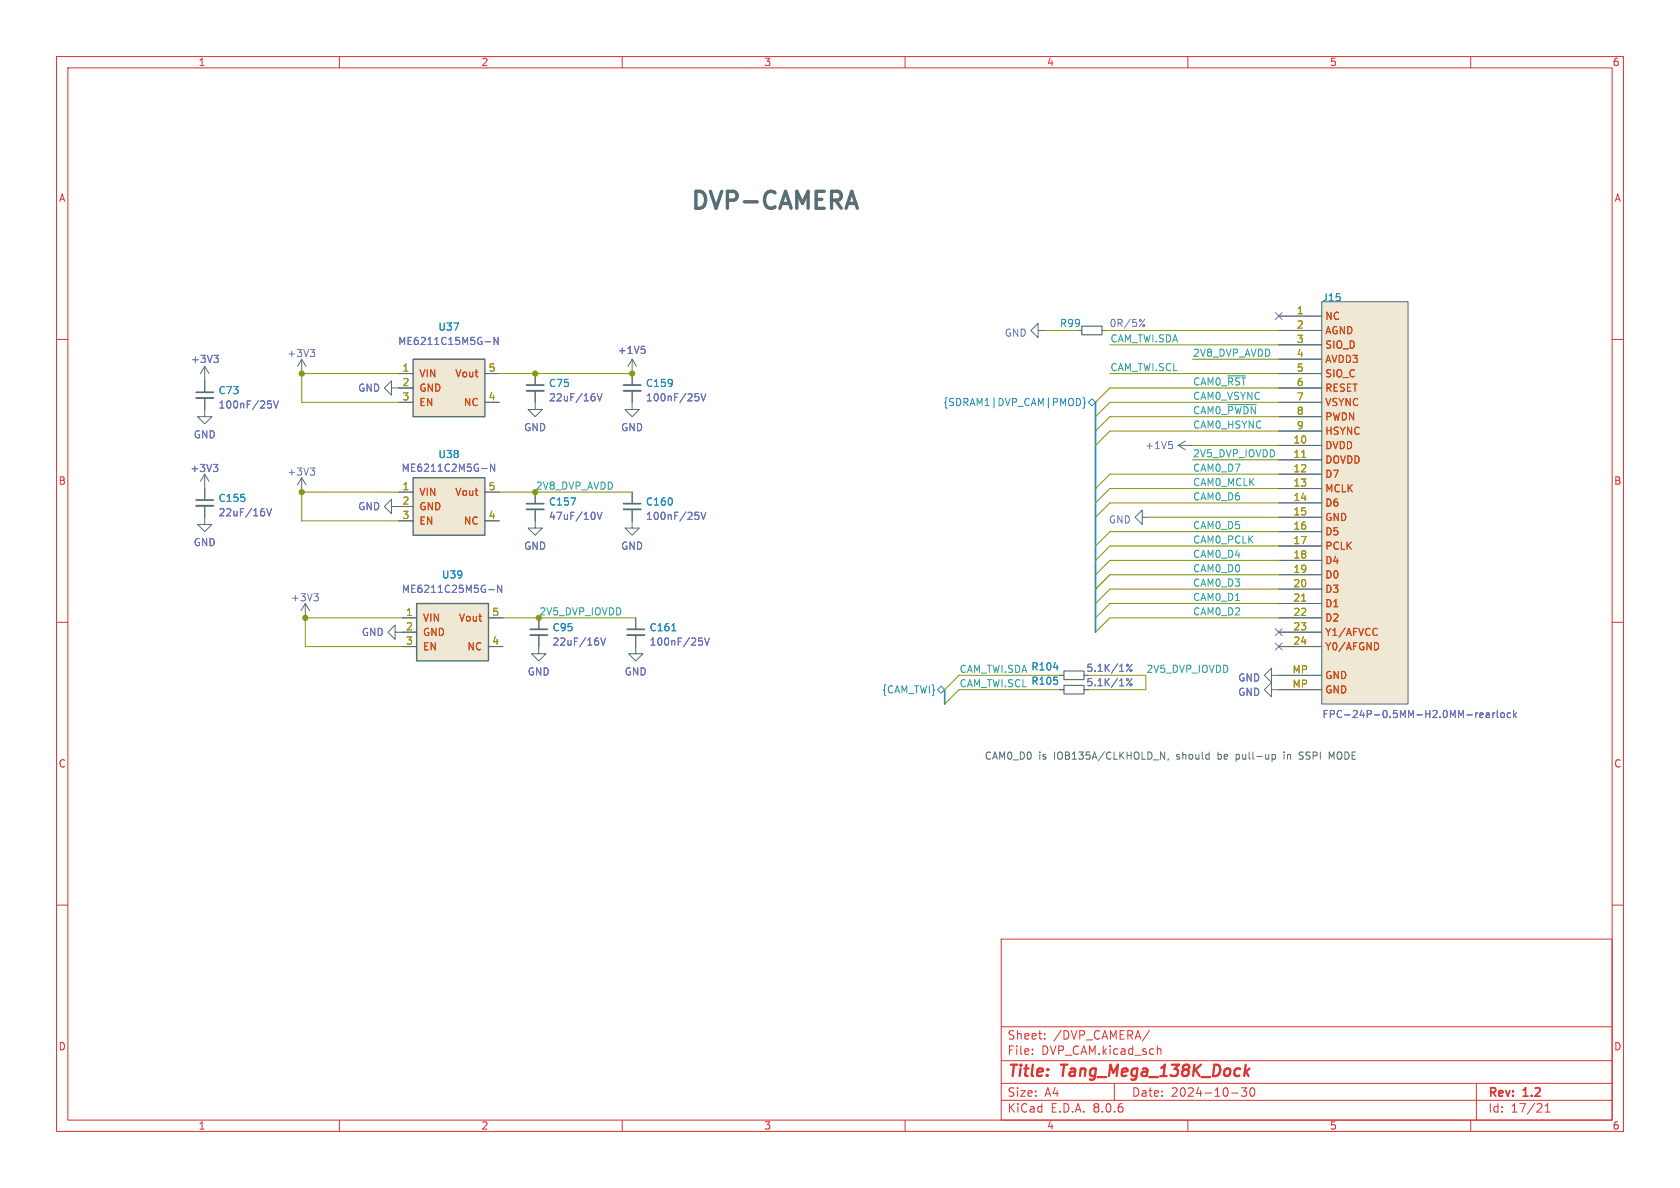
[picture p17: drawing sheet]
<svg xmlns="http://www.w3.org/2000/svg" width="297mm" height="210mm" viewBox="0 0 297 210" stroke-linecap="round" stroke-linejoin="round" font-family="sans-serif">
<defs><g id="words">
<text font-size="4.2" fill="#586e75" x="121.9" y="37.2">DVP-CAMERA</text>
<g font-size="2.8" fill="#dc322f">
<text x="178" y="190.9">Title:</text>
<text x="187.7" y="190.9">Tang_Mega_138K_Dock</text>
</g>
<g font-size="2.1" fill="#dc322f">
<text x="178" y="184">Sheet:</text>
<text x="186.2" y="184">/DVP_CAMERA/</text>
<text x="178" y="186.7">File:</text>
<text x="184.1" y="186.7">DVP_CAM.kicad_sch</text>
<text x="178" y="196.9">KiCad</text>
<text x="178" y="194.1">Size:</text>
<text x="184.7" y="194.1">A4</text>
<text x="185.7" y="196.9">E.D.A.</text>
<text x="193.3" y="196.9">8.0.6</text>
<text x="200" y="194.1">Date:</text>
<text x="207" y="194.1">2024-10-30</text>
<text x="263" y="194.3">Rev:</text>
<text x="263" y="196.9">Id:</text>
<text x="267.1" y="196.9">17/21</text>
<text x="269.4" y="194.3">1.2</text>
</g>
<g font-size="1.8" fill="#dc322f">
<text x="35" y="11.9">1</text>
<text x="85" y="11.9">2</text>
<text x="135" y="11.9">3</text>
<text x="185" y="11.9">4</text>
<text x="235" y="11.9">5</text>
<text x="285" y="11.9">6</text>
<text x="10.3" y="35.9">A</text>
<text x="285.3" y="35.9">A</text>
<text x="10.3" y="85.9">B</text>
<text x="285.3" y="85.9">B</text>
<text x="10.3" y="135.9">C</text>
<text x="285.3" y="135.9">C</text>
<text x="10.3" y="185.9">D</text>
<text x="285.3" y="185.9">D</text>
<text x="35" y="199.9">1</text>
<text x="85" y="199.9">2</text>
<text x="135" y="199.9">3</text>
<text x="185" y="199.9">4</text>
<text x="235" y="199.9">5</text>
<text x="285" y="199.9">6</text>
</g>
<g font-size="1.8" fill="#268bd2">
<text x="233.7" y="53.5">J15</text>
<text x="77.4" y="58.6">U37</text>
<text x="187.3" y="58">R99</text>
<text x="38.5" y="69.9">C73</text>
<text x="96.9" y="68.6">C75</text>
<text x="114.1" y="68.6">C159</text>
<text x="166.7" y="72">{SDRAM1|DVP_CAM|PMOD}</text>
<text x="77.4" y="81.2">U38</text>
<text x="38.5" y="88.9">C155</text>
<text x="96.9" y="89.6">C157</text>
<text x="114.1" y="89.6">C160</text>
<text x="78" y="102.5">U39</text>
<text x="97.6" y="111.8">C95</text>
<text x="114.7" y="111.8">C161</text>
<text x="182.2" y="118.7">R104</text>
<text x="155.8" y="122.8">{CAM_TWI}</text>
<text x="182.2" y="121.3">R105</text>
</g>
<g font-size="1.8" fill="#6c71c4">
<text x="177.5" y="59.7">GND</text>
<text x="196.1" y="58">0R/5%</text>
<text x="33.7" y="64.4">+3V3</text>
<text x="50.7" y="63.3">+3V3</text>
<text x="70.3" y="61.2">ME6211C15M5G-N</text>
<text x="109.1" y="62.8">+1V5</text>
<text x="63.2" y="69.4">GND</text>
<text x="96.9" y="71.2">22uF/16V</text>
<text x="114.1" y="71.2">100nF/25V</text>
<text x="34.2" y="77.7">GND</text>
<text x="38.5" y="72.4">100nF/25V</text>
<text x="92.6" y="76.4">GND</text>
<text x="109.7" y="76.4">GND</text>
<text x="33.6" y="83.6">+3V3</text>
<text x="70.9" y="83.6">ME6211C2M5G-N</text>
<text x="202.4" y="79.6">+1V5</text>
<text x="50.7" y="84.3">+3V3</text>
<text x="38.5" y="91.5">22uF/16V</text>
<text x="63.2" y="90.4">GND</text>
<text x="96.9" y="92.1">47uF/10V</text>
<text x="114.1" y="92.1">100nF/25V</text>
<text x="195.9" y="92.7">GND</text>
<text x="34.1" y="96.7">GND</text>
<text x="92.6" y="97.4">GND</text>
<text x="109.7" y="97.4">GND</text>
<text x="51.3" y="106.5">+3V3</text>
<text x="70.9" y="105">ME6211C25M5G-N</text>
<text x="63.9" y="112.6">GND</text>
<text x="93.2" y="119.6">GND</text>
<text x="97.6" y="114.3">22uF/16V</text>
<text x="110.3" y="119.6">GND</text>
<text x="114.7" y="114.3">100nF/25V</text>
<text x="218.8" y="123.2">GND</text>
<text x="218.8" y="120.7">GND</text>
<text x="233.7" y="127.1">FPC-24P-0.5MM-H2.0MM-rearlock</text>
</g>
<g font-size="1.8" fill="#b58900">
<text x="229.2" y="55.6">1</text>
<text x="229.2" y="58.2">2</text>
<text x="71" y="65.8">1</text>
<text x="86.3" y="65.8">5</text>
<text x="229.2" y="60.7">3</text>
<text x="229.2" y="63.2">4</text>
<text x="229.2" y="65.8">5</text>
<text x="71" y="68.3">2</text>
<text x="71" y="70.9">3</text>
<text x="86.3" y="70.9">4</text>
<text x="229.2" y="68.3">6</text>
<text x="229.2" y="70.9">7</text>
<text x="229.2" y="73.4">8</text>
<text x="229.2" y="75.9">9</text>
<text x="228.6" y="78.5">10</text>
<text x="228.6" y="81">11</text>
<text x="228.6" y="83.6">12</text>
<text x="71" y="86.7">1</text>
<text x="71" y="89.3">2</text>
<text x="86.3" y="86.7">5</text>
<text x="228.6" y="86.1">13</text>
<text x="228.6" y="88.6">14</text>
<text x="71" y="91.8">3</text>
<text x="86.3" y="91.8">4</text>
<text x="228.6" y="91.2">15</text>
<text x="228.6" y="93.7">16</text>
<text x="228.6" y="96.3">17</text>
<text x="228.6" y="98.8">18</text>
<text x="228.6" y="101.3">19</text>
<text x="228.6" y="103.9">20</text>
<text x="228.6" y="106.4">21</text>
<text x="71.7" y="109">1</text>
<text x="71.7" y="111.5">2</text>
<text x="86.9" y="109">5</text>
<text x="228.6" y="109">22</text>
<text x="228.6" y="111.5">23</text>
<text x="71.7" y="114">3</text>
<text x="86.9" y="114">4</text>
<text x="228.4" y="119.1">MP</text>
<text x="228.6" y="114">24</text>
<text x="228.4" y="121.7">MP</text>
</g>
<g font-size="1.8" fill="#cb4b16">
<text x="234.2" y="56.7">NC</text>
<text x="234.2" y="59.3">AGND</text>
<text x="234.2" y="61.8">SIO_D</text>
<text x="234.2" y="64.4">AVDD3</text>
<text x="74" y="66.9">VIN</text>
<text x="74" y="69.4">GND</text>
<text x="74" y="72">EN</text>
<text x="80.4" y="66.9">Vout</text>
<text x="81.9" y="72">NC</text>
<text x="234.2" y="66.9">SIO_C</text>
<text x="234.2" y="69.4">RESET</text>
<text x="234.2" y="72">VSYNC</text>
<text x="234.2" y="74.5">PWDN</text>
<text x="234.2" y="77.1">HSYNC</text>
<text x="234.2" y="79.6">DVDD</text>
<text x="234.2" y="82.1">DOVDD</text>
<text x="74" y="87.9">VIN</text>
<text x="80.4" y="87.9">Vout</text>
<text x="234.2" y="84.7">D7</text>
<text x="234.2" y="87.2">MCLK</text>
<text x="234.2" y="89.8">D6</text>
<text x="74" y="90.4">GND</text>
<text x="74" y="92.9">EN</text>
<text x="81.9" y="92.9">NC</text>
<text x="234.2" y="92.3">GND</text>
<text x="234.2" y="94.8">D5</text>
<text x="234.2" y="97.4">PCLK</text>
<text x="234.2" y="99.9">D4</text>
<text x="234.2" y="102.5">D0</text>
<text x="234.2" y="105">D3</text>
<text x="234.2" y="107.5">D1</text>
<text x="74.7" y="110.1">VIN</text>
<text x="74.7" y="112.6">GND</text>
<text x="81" y="110.1">Vout</text>
<text x="234.2" y="110.1">D2</text>
<text x="234.2" y="112.6">Y1/AFVCC</text>
<text x="74.7" y="115.2">EN</text>
<text x="82.5" y="115.2">NC</text>
<text x="234.2" y="115.2">Y0/AFGND</text>
<text x="234.2" y="122.8">GND</text>
<text x="234.2" y="120.2">GND</text>
</g>
<g font-size="1.8" fill="#2aa198">
<text x="196.2" y="65.7">CAM_TWI.SCL</text>
<text x="196.2" y="60.6">CAM_TWI.SDA</text>
<text x="210.8" y="63.2">2V8_DVP_AVDD</text>
<text x="210.8" y="70.8">CAM0_VSYNC</text>
<text x="210.8" y="68.2">CAM0_~{RST}</text>
<text x="210.8" y="73.3">CAM0_~{PWDN}</text>
<text x="210.8" y="75.9">CAM0_HSYNC</text>
<text x="210.8" y="83.5">CAM0_D7</text>
<text x="210.8" y="80.9">2V5_DVP_IOVDD</text>
<text x="210.8" y="86">CAM0_MCLK</text>
<text x="210.8" y="88.6">CAM0_D6</text>
<text x="210.8" y="93.6">CAM0_D5</text>
<text x="210.8" y="101.3">CAM0_D0</text>
<text x="210.8" y="96.2">CAM0_PCLK</text>
<text x="210.8" y="98.7">CAM0_D4</text>
<text x="210.8" y="106.3">CAM0_D1</text>
<text x="210.8" y="103.8">CAM0_D3</text>
<text x="210.8" y="108.9">CAM0_D2</text>
<text x="169.5" y="119">CAM_TWI.SDA R104</text>
<text x="202.6" y="119">2V5_DVP_IOVDD</text>
<text x="169.5" y="121.6">CAM_TWI.SCL R105</text>
</g>
<g font-size="1.8" fill="#859900">
<text x="94.6" y="86.6">2V8_DVP_AVDD</text>
<text x="95.2" y="108.9">2V5_DVP_IOVDD</text>
</g>
<g font-size="1.8" fill="#586e75">
<text x="192" y="119">5.1K/1%</text>
<text x="192" y="121.5">5.1K/1%</text>
<text x="174" y="134.4">CAM0_D0</text>
<text x="183.6" y="134.4">is</text>
<text x="186.4" y="134.4">IOB135A/CLKHOLD_N,</text>
<text x="208.3" y="134.4">should</text>
<text x="215.7" y="134.4">be</text>
<text x="219.2" y="134.4">pull-up</text>
<text x="227.8" y="134.4">in</text>
<text x="230.7" y="134.4">SSPI</text>
<text x="236.2" y="134.4">MODE</text>
</g>
</g></defs>
<g fill="none" stroke="#dc322f" stroke-width=".18">
<path d="M10 10h277v190h-277zM12 12h273v186h-273zM60 10v2M110 10v2M160 10v2M210 10v2M260 10v2M10 60h2M285 60h2M10 110h2M285 110h2M10 160h2"/>
<path d="M285 160h2M177 166h108v32h-108zM60 198v2M110 198v2M160 198v2M177 194.5h108M177 191.5h108M177 187.5h108M177 181.5h108M182.5 186.3v.1M182.5 185.5v.1M184.7 183.6v.1"/>
<path d="M184.7 182.8v.1M197 191.5v3M203.2 182.1l-1.2 2M204.6 185.5l.2-.1 .4 .1v.9M210 198v2M217.7 193.2h1.2M220.4 192.3l-.5 .6 .4 .1v.7l-.2 .1h-.4l-.2-.1M221.2 192.4l.1-.1a.81 .81 0 0 1 .6 .6 .81 .81 0 0 1-.3 .8l-.1 .1a.81 .81 0 0 1-.6-.6 .81 .81 0 0 1 .3-.8zM260 198v2M261 191.5v6.5M273.2 196.6h.8M273.2 195.5l.4-.4v1.5"/>
</g>
<path d="M220.9 188.9l-.9 .7" fill="none" stroke="#dc322f" stroke-width=".4"/>
<path d="M110.2 69.1h3.1M110.2 90h3.1M93.7 112.3h3.1M110.9 112.3h3" fill="none" stroke="#586e75" stroke-width=".33"/>
<path d="M110.2 68.1h3.1M110.2 89h3.1M93.7 111.3h3.1M110.9 111.3h3" fill="none" stroke="#586e75" stroke-width=".3"/>
<g fill="none" stroke="#586e75" stroke-width=".18">
<path d="M183.5 58.4v-1.2l-1.3 1.2 1.3 1.3v-1.3h1.3M36.2 72.4v1.3h-1.3l1.3 1.2 1.3-1.2h-1.3M36.2 64.8v2.5M36.2 64.8l-.8 1.2M36.2 64.8l.8 1.2M111.8 66v2.1M111.8 69.1v2M36.2 91.4v1.3h-1.3l1.3 1.3 1.3-1.3h-1.3M36.2 83.8l-.8 1.3M36.2 83.8v2.6M36.2 83.8l.8 1.3M111.8 87v2"/>
<path d="M111.8 90v2.1M95.2 109.2v2.1M95.2 112.3v2M112.4 109.2v2.1M112.4 112.3v2M224.8 121.9v-1.2l-1.3 1.2 1.3 1.3v-1.3h1.3"/>
</g>
<g fill="none" stroke="#6c71c4" stroke-width=".18">
<path d="M37.8 62.8h.8l-.4 .5M38.4 63.3l.2 .2v.3l-.2 .3M122.9 69.6h.6M123.3 70.1l.3 .2v.3l-.3 .3M123.9 69.6l.5 1.3 .4-1.3M37.7 82.1h.8l-.4 .5M38.3 82.6l.2 .2v.3l-.2 .3M122.9 90.6h.6M123.3 91l.3 .3v.3l-.3 .2M123.9 90.6l.5 1.2 .4-1.2M105.8 113.4v.5M106.2 112.8l.4 1.2 .5-1.2"/>
<path d="M123.5 112.8h.6M124 113.3l.2 .2v.3l-.2 .2M124.6 112.8l.4 1.2 .4-1.2"/>
</g>
<path d="M118.8 111.5h.7" fill="none" stroke="#268bd2" stroke-width=".18"/>
<path d="M73 63.5h12.7v10.2h-12.7z" fill="#eee8d5"/>
<path d="M73 63.5h12.7v10.2h-12.7z" fill="none" stroke="#586e75" stroke-width=".25"/>
<g fill="none" stroke="#586e75" stroke-width=".18">
<path d="M190.5 58.4h.8M194.8 58.4h.8M36.2 67.3v2M36.2 70.4v2M69.2 68.6v1.3l-1.3-1.3 1.3-1.3v1.3h3.8M70.5 66h2.5M70.5 71.1h2.5M85.7 66h2.6M85.7 71.1h2.6M94.6 90v3.3h-1.3l1.3 1.3 1.3-1.3h-1.3M94.6 87v2M69.8 111.8v1.2l-1.2-1.2 1.2-1.3v1.3h1.3"/>
<path d="M95.2 114.3v1.3h-1.2l1.2 1.2 1.3-1.2h-1.3M112.4 114.3v1.3h-1.3l1.3 1.2 1.3-1.2h-1.3"/>
</g>
<g fill="none" stroke="#6c71c4" stroke-width=".18">
<path d="M88.1 59.6v1.3l-.8-1.3v1.3M202.4 56.5l-1 1.2M47.3 70.9h.6M47.8 71.4l.2 .2v.3l-.2 .2M48.4 70.9l.4 1.2 .4-1.2M85.8 60.4h.9M105.2 90.8v.8M105.6 90.6l.4 1.2 .4-1.2"/>
<circle cx="202.2" cy="57.6" r=".18"/>
</g>
<path d="M34.7 70.4h3M93.1 90h3" fill="none" stroke="#586e75" stroke-width=".33"/>
<path d="M34.7 69.3h3M93.1 89h3" fill="none" stroke="#586e75" stroke-width=".3"/>
<path d="M100.9 88h.9l-.6 1.3" fill="none" stroke="#268bd2" stroke-width=".18"/>
<path d="M191.3 57.7h3.5v1.5h-3.5z" fill="none" stroke="#586e75" stroke-width=".2"/>
<path d="M73.7 106.7h12.7v10.1h-12.7z" fill="#eee8d5"/>
<path d="M73.7 106.7h12.7v10.1h-12.7z" fill="none" stroke="#586e75" stroke-width=".25"/>
<g fill="none" stroke="#586e75" stroke-width=".18">
<path d="M53.3 63.5v2.5M53.3 63.5l-.7 1.3M53.3 63.5l.8 1.3M94.6 69.1v3.3h-1.3l1.3 1.3 1.3-1.3h-1.3M94.6 66v2.1M111.8 71.1v1.3h-1.3l1.3 1.3 1.2-1.3h-1.2M111.8 66h.1M111.8 63.5l-.8 1.3M111.8 63.5v2.5M111.8 63.5l.7 1.3M36.2 86.4v2M36.2 89.4v2"/>
<path d="M53.3 84.5l-.7 1.2M53.3 84.5v2.5M53.3 84.5l.8 1.2M69.2 89.5v1.3l-1.3-1.3 1.3-1.2v1.2h1.3M201.9 91.4v-1.2l-1.2 1.2 1.2 1.3v-1.3h1.3M54 106.7l-.8 1.3M54 106.7v2.5M54 106.7l.7 1.3M71.1 109.2h2.6M71.1 111.8h2.6M71.1 114.3h2.6M86.4 109.2h2.5"/>
<path d="M86.4 114.3h2.5M187.3 119.4h.8M187.3 121.9h.8"/>
</g>
<g fill="none" stroke="#6c71c4" stroke-width=".18">
<path d="M54.9 61.8h.7l-.4 .5M55.4 62.3l.2 .2v.3l-.2 .2M105.2 70.2v.5M105.6 69.6l.4 1.3 .4-1.3M113.4 61.2h.6M113.8 61.7l.3 .2v.3l-.3 .3M46.7 90.5v.6M47.2 89.9l.4 1.3 .4-1.3M54.9 82.7h.7l-.4 .5M55.4 83.2l.2 .3v.3l-.2 .2M55.5 105h.8l-.5 .4M56 105.4l.3 .3v.3l-.3 .2"/>
<path d="M86.4 104.2h1M88.7 103.4v1.3l-.7-1.3v1.3M200.1 120l-1 1.2M200.1 117.4l-1 1.3"/>
<circle cx="199.3" cy="117.6" r=".18"/>
<circle cx="199.9" cy="118.5" r=".18"/>
<circle cx="199.3" cy="120.1" r=".18"/>
<circle cx="199.9" cy="121.1" r=".18"/>
</g>
<path d="M93.1 69.1h3M34.7 89.4h3" fill="none" stroke="#586e75" stroke-width=".33"/>
<path d="M93.1 68.1h3M34.7 88.4h3" fill="none" stroke="#586e75" stroke-width=".3"/>
<path d="M188.1 118.6h3.5v1.5h-3.5zM188.1 121.2h3.5v1.5h-3.5z" fill="none" stroke="#586e75" stroke-width=".2"/>
<path d="M186.3 118h.8" fill="none" stroke="#268bd2" stroke-width=".18"/>
<path d="M73 84.5h12.7v10.1h-12.7z" fill="#eee8d5"/>
<path d="M73 84.5h12.7v10.1h-12.7z" fill="none" stroke="#586e75" stroke-width=".25"/>
<path d="M208.3 78.7l1.2 .8M208.3 78.7h2.5M209.5 78l-1.2 .7M210.8 78.7h.1M70.5 87h2.5M70.5 89.5h2.5M70.5 92.1h2.5M85.7 87h2.6M85.7 92.1h2.6M111.8 92.1v1.2h-1.3l1.3 1.3 1.2-1.3h-1.2" fill="none" stroke="#586e75" stroke-width=".18"/>
<path d="M206.6 78h.6M207 78.5l.3 .3v.3l-.3 .2M85.2 82.8h.9M87.4 82v1.3l-.7-1.3v1.3" fill="none" stroke="#6c71c4" stroke-width=".18"/>
<path d="M233.7 53.3h15.2v71.2h-15.2z" fill="#eee8d5"/>
<g fill="none" stroke="#586e75" stroke-width=".18">
<path d="M226.1 55.9h7.6M226.1 58.4h7.6M233.7 53.3h15.2v71.2h-15.2zM36.2 67.3v2M36.2 70.4v2M70.5 66h2.5M70.5 68.6h2.5M70.5 71.1h2.5M85.7 66h2.6M85.7 71.1h2.6M94.6 66v2.1M94.6 69.1v2"/>
<path d="M111.8 66h.1M111.8 66v2.1M111.8 69.1v2M226.1 78.7h7.6M226.1 61h7.6M226.1 63.5h7.6M226.1 66h7.6M226.1 68.6h7.6M226.1 71.1h7.6M226.1 73.7h7.6M226.1 76.2h7.6M36.2 86.4v2"/>
<path d="M36.2 89.4v2M70.5 87h2.5M70.5 89.5h2.5M70.5 92.1h2.5M85.7 87h2.6M85.7 92.1h2.6M94.6 87v2M94.6 90v2.1M111.8 87v2M111.8 90v2.1M226.1 81.3h7.6M226.1 83.8h7.6"/>
<path d="M226.1 86.4h7.6M226.1 88.9h7.6M226.1 91.4h7.6M226.1 94h7.6M226.1 96.5h7.6M226.1 99.1h7.6M71.1 109.2h2.6M71.1 111.8h2.6M71.1 114.3h2.6M86.4 109.2h2.5M86.4 114.3h2.5M95.2 109.2v2.1"/>
<path d="M95.2 112.3v2M112.4 109.2v2.1M112.4 112.3v2M187.3 119.4h.8M224.8 119.4v-1.3l-1.3 1.3 1.3 1.3v-1.3h8.9M226.1 101.6h7.6M226.1 104.1h7.6M226.1 106.7h7.6M226.1 109.2h7.6M226.1 111.8h7.6M226.1 114.3h7.6M187.3 121.9h.8"/>
<path d="M205.2 132.9l.7 1.3v-1.3M206.6 134.1l-.2 .3M218.5 133.4v1.2M218.5 134.1l.2 .1M218.7 133.4h-.2M225 133.4h.3l.2 .2-.1 .5-.4 .1M226.1 121.9h7.6M227 132.9v.2M227 133.4v.8M229.7 134.1h.6M229.7 133.3l.1 .2 .5 .2M230.4 133l-.5-.1-.2 .3"/>
<path d="M235 132.9l.4 .9 .4-.9"/>
</g>
<path d="M230.1 80.9h.7M230.1 106.3h.7" fill="none" stroke="#b58900" stroke-width=".18"/>
<path d="M243.2 111.1l.3 .1M243.5 112.2l-.3 .1M243.5 113.7l.2 .5-.2 .6" fill="none" stroke="#cb4b16" stroke-width=".18"/>
<g fill="none" stroke="#6c71c4" stroke-width=".18">
<path d="M88.1 59.6v1.3l-.8-1.3v1.3M225.5 55.3l1.2 1.2M226.7 55.3l-1.2 1.2M37.8 62.8h.8l-.4 .5M38.4 63.3l.2 .2v.3l-.2 .3M47.3 70.9h.6M47.8 71.4l.2 .2v.3l-.2 .2M48.4 70.9l.4 1.2 .4-1.2M85.8 60.4h.9M105.2 70.2v.5M105.6 69.6l.4 1.3 .4-1.3M113.4 61.2h.6"/>
<path d="M113.8 61.7l.3 .2v.3l-.3 .3M122.9 69.6h.6M123.3 70.1l.3 .2v.3l-.3 .3M123.9 69.6l.5 1.3 .4-1.3M37.7 82.1h.8l-.4 .5M38.3 82.6l.2 .2v.3l-.2 .3M46.7 90.5v.6M47.2 89.9l.4 1.3 .4-1.3M85.2 82.8h.9M87.4 82v1.3l-.7-1.3v1.3M105.2 90.8v.8M105.6 90.6l.4 1.2 .4-1.2"/>
<path d="M122.9 90.6h.6M123.3 91l.3 .3v.3l-.3 .2M123.9 90.6l.5 1.2 .4-1.2M86.4 104.2h1M88.7 103.4v1.3l-.7-1.3v1.3M105.8 113.4v.5M106.2 112.8l.4 1.2 .5-1.2M123.5 112.8h.6M124 113.3l.2 .2v.3l-.2 .2M124.6 112.8l.4 1.2 .4-1.2M200.1 117.4l-1 1.3M200.1 120l-1 1.2"/>
<path d="M225.5 111.2l1.2 1.2M225.5 113.7l1.2 1.2M226.7 111.2l-1.2 1.2M226.7 113.7l-1.2 1.2M261.7 126.8h.5M261.7 126.1l.3-.1 .2 .3-.6 .1M262.8 126.1h.4l.1 .8M263.3 126.3l-.4 .1-.2 .2 .2 .3 .4-.1M263.9 126v.9M264.3 126l-.4 .2M264.7 125.6v1.1l.2 .2M265.4 126.1l.1-.1 .4 .1 .1 .5-.2 .2-.3 .1-.1-.2z"/>
<path d="M267.1 126.1l-.4-.1-.3 .2 .2 .6h.5M267.6 125.6v1.3M267.7 126.4l.4 .5M268.1 126l-.5 .5"/>
<circle cx="199.3" cy="117.6" r=".18"/>
<circle cx="199.9" cy="118.5" r=".18"/>
<circle cx="199.3" cy="120.1" r=".18"/>
<circle cx="199.9" cy="121.1" r=".18"/>
</g>
<path d="M190.3 70.4a.64 .64 0 0 1 .7 .7 .64 .64 0 0 1-.7 .6M191.4 70.2l.3 .2v.6l.2 .2-.2 .2v.6l-.3 .2M192.4 71.1l.6-.6 .7 .6-.7 .7zM100.9 88h.9l-.6 1.3M118.8 111.5h.7M186.3 118h.8M166.4 121.3l.6 .6-.6 .7-.7-.7z" fill="none" stroke="#268bd2" stroke-width=".18"/>
<path d="M217 71.5h5.1M217 66.4h3.2" fill="none" stroke="#2aa198" stroke-width=".18"/>
<path d="M193.7 71.1v40.7M167 121.9v2.6" fill="none" stroke="#268bd2" stroke-width=".3"/>
<g fill="none" stroke="#859900" stroke-width=".18">
<path d="M184.8 58.4h5.7M195.6 58.4h30.5M70.5 66h-17.2v5.1h17.2M88.3 66h23.5M196.2 66h29.9M196.2 61h29.9M210.8 78.7h15.3M210.8 63.5h15.3M226.1 71.1h-29.9l-2.5 2.6M226.1 68.6h-29.9l-2.5 2.5M226.1 76.2h-29.9l-2.5 2.5M226.1 73.7h-29.9l-2.5 2.5"/>
<path d="M70.5 87h-17.2v5.1h17.2M88.3 87h23.5M203.2 91.4h22.9M210.8 81.3h15.3M226.1 94h-29.9l-2.5 2.5M226.1 96.5h-29.9l-2.5 2.6M226.1 99.1h-29.9l-2.5 2.5M226.1 88.9h-29.9l-2.5 2.5M226.1 83.8h-29.9l-2.5 2.6M226.1 86.4h-29.9l-2.5 2.5M71.1 109.2h-17.1v5.1h17.1M88.9 109.2h23.5"/>
<path d="M187.3 119.4h-17.8l-2.5 2.5M192.4 119.4h10.2v2.5h-10.2M226.1 109.2h-29.9l-2.5 2.6M226.1 104.1h-29.9l-2.5 2.6M226.1 106.7h-29.9l-2.5 2.5M226.1 101.6h-29.9l-2.5 2.5M187.3 121.9h-17.8l-2.5 2.6"/>
</g>
<g fill="#859900" stroke="#859900" stroke-width=".18">
<circle cx="53.3" cy="87" r=".46"/>
<circle cx="54" cy="109.2" r=".46"/>
<circle cx="53.3" cy="66" r=".46"/>
<circle cx="111.8" cy="66" r=".46"/>
<circle cx="94.6" cy="66" r=".46"/>
</g>
<use href="#words"/>
</svg>
